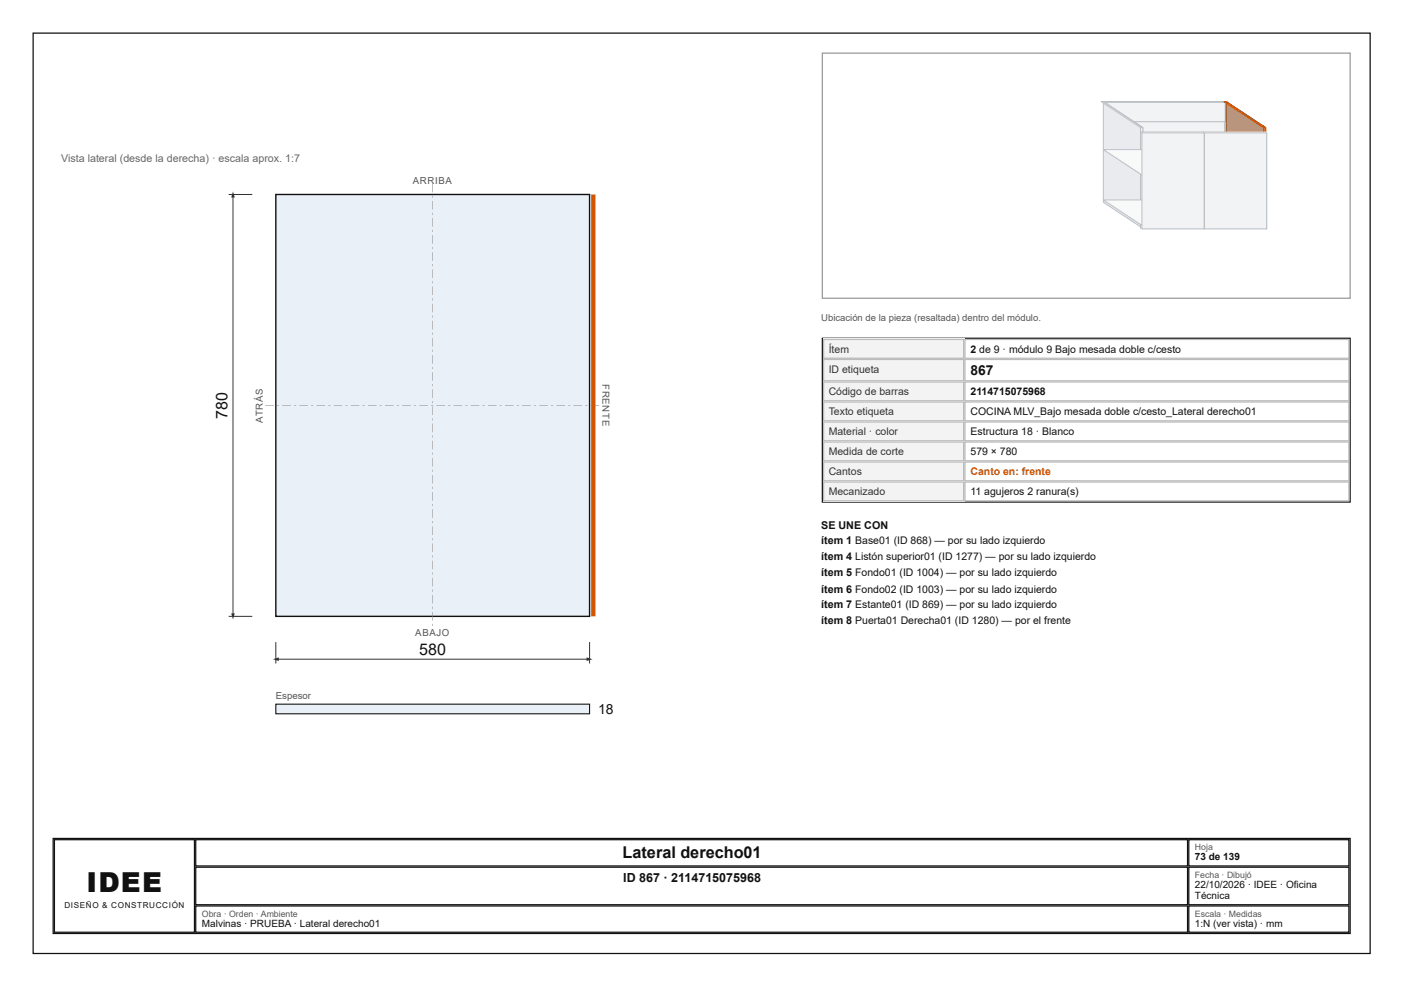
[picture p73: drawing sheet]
<svg xmlns="http://www.w3.org/2000/svg" width="297mm" height="210mm" viewBox="0 0 297 210" stroke-linecap="round" stroke-linejoin="round" font-family="sans-serif">
<defs><g id="words">
<text font-size="5.8" fill="#111" x="18.3" y="188.6">IDEE</text>
<g font-size="3.4" fill="#111">
<text x="48.2" y="88.6" transform="rotate(-90 48.2 88.6)">780</text>
<text x="88.7" y="138.6">580</text>
<text x="131.7" y="181.5">Lateral derecho01</text>
</g>
<g font-size="2.9" fill="#111">
<text x="205.3" y="79.4">867</text>
<text x="126.5" y="151.1">18</text>
</g>
<text font-size="2.6" fill="#111" x="131.9" y="186.5">ID 867 · 2114715075968</text>
<text font-size="2.3" fill="#666" x="12.9" y="34.4">Vista lateral (desde la derecha) · escala aprox. 1:7</text>
<g font-size="2.3" fill="#111">
<text x="173.7" y="111.9">SE UNE CON</text>
<text x="173.7" y="115.1">ítem 1 Base01 (ID 868) — por su lado izquierdo</text>
<text x="173.7" y="118.5">ítem 4 Listón superior01 (ID 1277) — por su lado izquierdo</text>
<text x="173.7" y="122">ítem 5 Fondo01 (ID 1004) — por su lado izquierdo</text>
<text x="173.7" y="125.4">ítem 6 Fondo02 (ID 1003) — por su lado izquierdo</text>
<text x="173.7" y="128.6">ítem 7 Estante01 (ID 869) — por su lado izquierdo</text>
<text x="173.7" y="132">ítem 8 Puerta01 Derecha01 (ID 1280) — por el frente</text>
</g>
<g font-size="2.2" fill="#333">
<text x="175.3" y="74.6">Ítem</text>
<text x="175.3" y="78.8">ID etiqueta</text>
<text x="175.3" y="83.6">Código de barras</text>
<text x="175.3" y="87.8">Texto etiqueta</text>
<text x="175.3" y="92.1">Material · color</text>
<text x="175.3" y="96.3">Medida de corte</text>
<text x="175.3" y="100.5">Cantos</text>
<text x="175.3" y="104.8">Mecanizado</text>
</g>
<g font-size="2.2" fill="#111">
<text x="205.3" y="74.6">2 de 9 · módulo 9 Bajo mesada doble c/cesto</text>
<text x="205.3" y="83.6">2114715075968</text>
<text x="205.3" y="87.8">COCINA MLV_Bajo mesada doble c/cesto_Lateral derecho01</text>
<text x="205.3" y="92.1">Estructura 18 · Blanco</text>
<text x="205.3" y="96.3">579 × 780</text>
<text x="205.3" y="104.8">11 agujeros 2 ranura(s)</text>
</g>
<text font-size="2.2" fill="#d35400" x="205.3" y="100.5">Canto en: frente</text>
<g font-size="2.1" fill="#111">
<text x="252.8" y="182">73 de 139</text>
<text x="252.8" y="187.9">22/10/2026 · IDEE · Oficina</text>
<text x="252.8" y="190.2">Técnica</text>
<text x="42.7" y="196.1">Malvinas · PRUEBA · Lateral derecho01</text>
<text x="252.8" y="196.1">1:N (ver vista) · mm</text>
</g>
<g font-size="2" fill="#555">
<text x="87.3" y="38.9">ARRIBA</text>
<text x="173.7" y="68">Ubicación de la pieza (resaltada) dentro del módulo.</text>
<text x="127.4" y="81.3" transform="rotate(90 127.4 81.3)">FRENTE</text>
<text x="55.6" y="89.4" transform="rotate(-90 55.6 89.4)">ATRÁS</text>
<text x="87.9" y="134.5">ABAJO</text>
<text x="58.3" y="147.9">Espesor</text>
</g>
<g font-size="1.9" fill="#555">
<text x="252.8" y="179.9">Hoja</text>
<text x="252.8" y="185.7">Fecha · Dibujó</text>
<text x="42.7" y="193.9">Obra · Orden · Ambiente</text>
<text x="252.8" y="193.9">Escala · Medidas</text>
</g>
<text font-size="1.7" fill="#111" x="13.6" y="192.1">DISEÑO &amp; CONSTRUCCIÓN</text>
</g></defs>
<path d="M7 7h282.9v194.7h-282.9z" fill="none" stroke="#111" stroke-width=".26"/>
<path d="M58.4 41.2h66.3v89.2h-66.3z" fill="#e9f0f7"/>
<path d="M58.4 41.2h66.3v89.2h-66.3z" fill="none" stroke="#111" stroke-width=".29"/>
<g fill="#888">
<path d="M91.5 38.9h.1v1.8h-.1zM91.5 41.4h.1v.4h-.1zM91.5 42.5h.1v1.8h-.1zM91.5 45h.1v.5h-.1zM91.5 46.1h.1v1.8h-.1zM91.5 48.6h.1v.5h-.1zM91.5 49.8h.1v1.8h-.1zM91.5 52.3h.1v.4h-.1zM91.5 53.4h.1v1.8h-.1zM91.5 55.9h.1v.4h-.1zM91.5 57h.1v1.8h-.1zM91.5 59.5h.1v.5h-.1zM91.5 60.6h.1v1.8h-.1zM91.5 63.1h.1v.5h-.1zM91.5 64.3h.1v1.8h-.1zM91.5 66.8h.1v.4h-.1zM91.5 67.9h.1v1.8h-.1zM91.5 70.4h.1v.4h-.1zM91.5 71.5h.1v1.8h-.1zM91.5 74h.1v.5h-.1zM91.5 75.1h.1v1.8h-.1zM91.5 77.6h.1v.5h-.1zM91.5 78.8h.1v1.8h-.1zM91.5 81.2h.1v.5h-.1zM91.5 82.4h.1v1.8h-.1zM91.5 84.9h.1v.4h-.1zM91.5 86h.1v1.8h-.1zM91.5 88.5h.1v.5h-.1zM91.5 89.6h.1v1.8h-.1zM91.5 92.1h.1v.5h-.1zM91.5 93.3h.1v1.8h-.1zM91.5 95.7h.1v.5h-.1zM91.5 96.9h.1v1.8h-.1zM91.5 99.4h.1v.4h-.1zM91.5 100.5h.1v1.8h-.1zM91.5 103h.1v.5h-.1zM91.5 104.1h.1v1.8h-.1zM91.5 106.6h.1v.5h-.1zM91.5 107.8h.1v1.8h-.1zM91.5 110.2h.1v.5h-.1zM91.5 111.4h.1v1.8h-.1zM91.5 113.9h.1v.4h-.1zM91.5 115h.1v1.8h-.1zM91.5 117.5h.1v.5h-.1zM91.5 118.6h.1v1.8h-.1zM91.5 121.1h.1v.5h-.1zM91.5 122.3h.1v1.8h-.1zM91.5 124.7h.1v.5h-.1zM91.5 125.9h.1v1.8h-.1zM91.5 128.4h.1v.4h-.1zM91.5 129.5h.1v1.8h-.1zM91.5 132h.1v.4h-.1z"/>
<path d="M56.1 85.7h1.8v.1h-1.8zM58.6 85.7h.4v.1h-.4zM59.7 85.7h1.8v.1h-1.8zM62.2 85.7h.5v.1h-.5zM63.3 85.7h1.8v.1h-1.8zM65.8 85.7h.5v.1h-.5zM67 85.7h1.8v.1h-1.8zM69.5 85.7h.4v.1h-.4zM70.6 85.7h1.8v.1h-1.8zM73.1 85.7h.4v.1h-.4zM74.2 85.7h1.8v.1h-1.8zM76.7 85.7h.5v.1h-.5zM77.8 85.7h1.8v.1h-1.8zM80.3 85.7h.5v.1h-.5zM81.5 85.7h1.8v.1h-1.8zM84 85.7h.4v.1h-.4zM85.1 85.7h1.8v.1h-1.8zM87.6 85.7h.4v.1h-.4zM88.7 85.7h1.8v.1h-1.8zM91.2 85.7h.5v.1h-.5zM92.3 85.7h1.8v.1h-1.8zM94.8 85.7h.5v.1h-.5zM96 85.7h1.8v.1h-1.8zM98.4 85.7h.5v.1h-.5zM99.6 85.7h1.8v.1h-1.8zM102.1 85.7h.4v.1h-.4zM103.2 85.7h1.8v.1h-1.8zM105.7 85.7h.5v.1h-.5zM106.8 85.7h1.8v.1h-1.8zM109.3 85.7h.5v.1h-.5zM110.5 85.7h1.8v.1h-1.8zM112.9 85.7h.5v.1h-.5zM114.1 85.7h1.8v.1h-1.8zM116.6 85.7h.4v.1h-.4zM117.7 85.7h1.8v.1h-1.8zM120.2 85.7h.5v.1h-.5zM121.3 85.7h1.8v.1h-1.8zM123.8 85.7h.5v.1h-.5zM125 85.7h1.8v.1h-1.8z"/>
</g>
<path d="M125.5 41.2v89.2" fill="none" stroke="#d35400" stroke-width=".91" stroke-linecap="butt"/>
<path d="M58.4 135.8v4.6M58.4 139.5h66.3M124.7 135.8v4.6" fill="none" stroke="#333" stroke-width=".21"/>
<g fill="#333">
<path d="M57.7 139.5l1.3-.4v.8z"/>
<path d="M124.1 139.1l1.3 .4-1.3 .4z"/>
</g>
<path d="M48.4 41.2h5M49.3 41.2v89.2M48.4 130.4h5" fill="none" stroke="#333" stroke-width=".21"/>
<g fill="#333">
<path d="M49.3 40.5l.4 1.3h-.8z"/>
<path d="M48.9 129.8h.8l-.4 1.2z"/>
</g>
<path d="M58.4 149h66.3v2h-66.3z" fill="#e9f0f7"/>
<path d="M58.4 149h66.3v2h-66.3z" fill="none" stroke="#111" stroke-width=".23"/>
<path d="M174 11.2h111.6v51.9h-111.6z" fill="none" stroke="#999" stroke-width=".26"/>
<path d="M259 32.2v10.2" fill="none" stroke="#e9ebee" stroke-width=".21"/>
<path d="M233.5 32.2h25.6zM259 32.2l.1 10.2z" fill="none" stroke="#b8bec7" stroke-width=".21"/>
<path d="M233.5 32.2h25.6" fill="none" stroke="#f7f8f9" stroke-width=".21"/>
<path d="M233.6 32.2h25.5v10.2h-25.5z" fill="#f2f3f5"/>
<path d="M233.5 25.6l25.6 .1zM233.6 32.2h25.5v10.2h-25.5zM259 25.6l.1 6.1z" fill="none" stroke="#b8bec7" stroke-width=".21"/>
<path d="M259 25.6v6.1" fill="none" stroke="#e9ebee" stroke-width=".21"/>
<path d="M233.5 25.7h25.6" fill="none" stroke="#f7f8f9" stroke-width=".21"/>
<path d="M233.6 25.7h25.5v6h-25.5z" fill="#f2f3f5"/>
<path d="M233.4 21.5h25.5l.3 .2h-25.5zM233.6 25.7h25.5v6h-25.5zM258.9 21.5l.3 .2v4.1l-.3-.2z" fill="none" stroke="#b8bec7" stroke-width=".21"/>
<path d="M259.1 21.5v4.3" fill="none" stroke="#e9ebee" stroke-width=".26"/>
<path d="M233.4 21.6h25.8" fill="none" stroke="#f7f8f9" stroke-width=".21"/>
<path d="M233.7 21.7h25.5v4.1h-25.5z" fill="#f2f3f5"/>
<path d="M233.7 21.7h25.5v4.1h-25.5z" fill="none" stroke="#b8bec7" stroke-width=".21"/>
<path d="M233.4 21.5l8.4 5.5v21.3l-8.4-5.5z" fill="#e9ebee"/>
<path d="M233.4 21.5l8.4 5.5v21.3l-8.4-5.5z" fill="none" stroke="#b8bec7" stroke-width=".21"/>
<path d="M232.9 21.5h.5l8.4 5.5h-.5z" fill="#f7f8f9"/>
<path d="M232.9 21.5h.5l8.4 5.5h-.5z" fill="none" stroke="#b8bec7" stroke-width=".21"/>
<path d="M241.3 27h.5v21.3h-.5z" fill="#f2f3f5"/>
<path d="M241.3 27h.5v21.3h-.5z" fill="none" stroke="#b8bec7" stroke-width=".21"/>
<path d="M258.9 42.3l8.4 5.5v.5l-8.4-5.5z" fill="#e9ebee"/>
<path d="M258.9 42.3l8.4 5.5v.5l-8.4-5.5z" fill="none" stroke="#b8bec7" stroke-width=".21"/>
<path d="M233.4 42.3h25.5l8.4 5.5h-25.5z" fill="#f7f8f9"/>
<path d="M233.4 42.3h25.5l8.4 5.5h-25.5z" fill="none" stroke="#b8bec7" stroke-width=".21"/>
<path d="M241.8 47.8h25.5v.5h-25.5z" fill="#f2f3f5"/>
<path d="M241.8 47.8h25.5v.5h-25.5z" fill="none" stroke="#b8bec7" stroke-width=".21"/>
<path d="M258.9 31.7l8.4 5.5v.5l-8.4-5.6z" fill="#e9ebee"/>
<path d="M258.9 31.7l8.4 5.5v.5l-8.4-5.6z" fill="none" stroke="#b8bec7" stroke-width=".21"/>
<path d="M233.4 31.7h25.5l8.4 5.5h-25.5z" fill="#f7f8f9"/>
<path d="M233.4 31.7h25.5l8.4 5.5h-25.5z" fill="none" stroke="#b8bec7" stroke-width=".21"/>
<path d="M241.8 37.2h25.5v.5h-25.5z" fill="#f2f3f5"/>
<path d="M241.8 37.2h25.5v.5h-25.5z" fill="none" stroke="#b8bec7" stroke-width=".21"/>
<path d="M259.4 21.5l8.3 5.5v21.3l-8.3-5.5z" fill="#e59866"/>
<path d="M259.4 21.5l8.3 5.5v21.3l-8.3-5.5z" fill="none" stroke="#a04000" stroke-width=".21"/>
<path d="M258.9 21.5h.5l8.3 5.5h-.4z" fill="#f8c471"/>
<path d="M258.9 21.5h.5l8.3 5.5h-.4z" fill="none" stroke="#a04000" stroke-width=".21"/>
<path d="M267.3 27h.4v21.3h-.4z" fill="#f5b041"/>
<path d="M267.3 27h.4v21.3h-.4z" fill="none" stroke="#a04000" stroke-width=".21"/>
<path d="M254.6 27.9v20.5" fill="none" stroke="#e9ebee" stroke-width=".26"/>
<path d="M241.3 27.9h13.2l.2 .2h-13.1zM254.5 27.9l.2 .2v20.3l-.2-.1z" fill="none" stroke="#b8bec7" stroke-width=".21"/>
<path d="M241.3 28h13.4" fill="none" stroke="#f7f8f9" stroke-width=".21"/>
<path d="M241.6 28.1h13.1v20.3h-13.1z" fill="#f2f3f5"/>
<path d="M241.6 28.1h13.1v20.3h-13.1zM254.5 27.9h13.2l.3 .2h-13.2zM267.7 27.9l.3 .2v20.3l-.3-.1z" fill="none" stroke="#b8bec7" stroke-width=".21"/>
<path d="M267.8 27.9v20.5" fill="none" stroke="#e9ebee" stroke-width=".26"/>
<path d="M254.5 28h13.5" fill="none" stroke="#f7f8f9" stroke-width=".21"/>
<path d="M254.8 28.1h13.2v20.3h-13.2z" fill="#f2f3f5"/>
<path d="M254.8 28.1h13.2v20.3h-13.2z" fill="none" stroke="#b8bec7" stroke-width=".21"/>
<path d="M174 71.6h111.6v34.6h-111.6z" fill="none" stroke="#111" stroke-width=".26"/>
<path d="M174.1 71.7h29.9v4.2h-29.9z" fill="#f3f3f3"/>
<path d="M174.2 71.8h29.7v4h-29.7zM204.1 71.8h81.3v4h-81.3z" fill="none" stroke="#bbb" stroke-width=".26"/>
<path d="M174.1 75.9h29.9v4.8h-29.9z" fill="#f3f3f3"/>
<path d="M174.2 76.1h29.7v4.5h-29.7zM204.1 76.1h81.3v4.5h-81.3z" fill="none" stroke="#bbb" stroke-width=".26"/>
<path d="M174.1 80.7h29.9v4.2h-29.9z" fill="#f3f3f3"/>
<path d="M174.2 80.8h29.7v4h-29.7zM204.1 80.8h81.3v4h-81.3z" fill="none" stroke="#bbb" stroke-width=".26"/>
<path d="M174.1 84.9h29.9v4.3h-29.9z" fill="#f3f3f3"/>
<path d="M174.2 85.1h29.7v3.9h-29.7zM204.1 85.1h81.3v3.9h-81.3z" fill="none" stroke="#bbb" stroke-width=".26"/>
<path d="M174.1 89.2h29.9v4.2h-29.9z" fill="#f3f3f3"/>
<path d="M174.2 89.3h29.7v4h-29.7zM204.1 89.3h81.3v4h-81.3z" fill="none" stroke="#bbb" stroke-width=".26"/>
<path d="M174.1 93.4h29.9v4.2h-29.9z" fill="#f3f3f3"/>
<path d="M174.2 93.5h29.7v4h-29.7zM204.1 93.5h81.3v4h-81.3z" fill="none" stroke="#bbb" stroke-width=".26"/>
<path d="M174.1 97.6h29.9v4.3h-29.9z" fill="#f3f3f3"/>
<path d="M174.2 97.8h29.7v3.9h-29.7zM204.1 97.8h81.3v3.9h-81.3z" fill="none" stroke="#bbb" stroke-width=".26"/>
<path d="M174.1 101.9h29.9v4.2h-29.9z" fill="#f3f3f3"/>
<path d="M174.2 102h29.7v4h-29.7zM204.1 102h81.3v4h-81.3z" fill="none" stroke="#bbb" stroke-width=".26"/>
<path d="M11.2 177.4h274.4v20.1h-274.4zM11.5 177.7h29.6v19.5h-29.6zM41.4 177.7h209.8v5.5h-209.8zM251.5 177.7h33.9v5.5h-33.9zM41.4 183.5h209.8v7.9h-209.8zM41.4 191.7h209.8v5.5h-209.8zM251.5 183.5h33.9v7.9h-33.9zM251.5 191.7h33.9v5.5h-33.9z" fill="none" stroke="#111" stroke-width=".26"/>
<use href="#words"/>
</svg>
